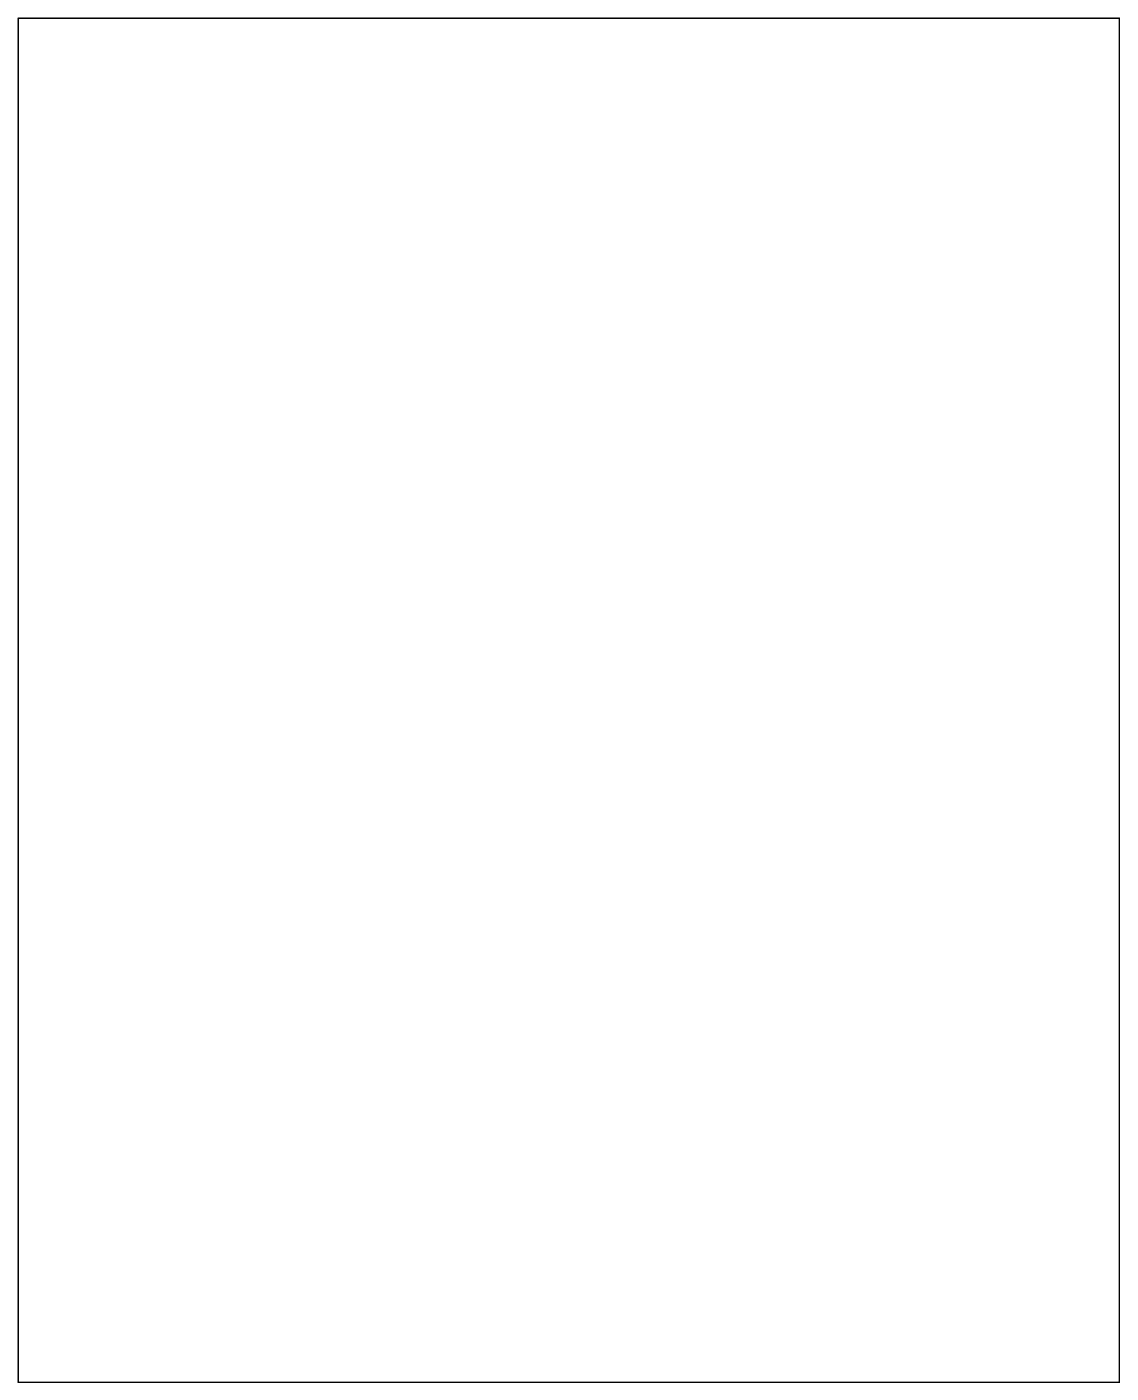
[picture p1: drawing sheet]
<svg xmlns="http://www.w3.org/2000/svg" width="226mm" height="278mm" viewBox="0 0 226 278" stroke-linecap="round" stroke-linejoin="round" font-family="sans-serif">
<path d="M3.6 3.6h218.8v271.2h-218.8z" fill="none" stroke="#000" stroke-width=".2"/>
<circle cx="75.5" cy="77.5" r=".75" fill="#fff"/>
<circle cx="75.5" cy="77.5" r=".75" fill="none" stroke="#fff" stroke-width=".75" stroke-linecap="butt"/>
<path d="M143.4 72.5h1.4v1.4h-1.4z" fill="#fff"/>
<path d="M143.4 72.5h1.4v1.4h-1.4z" fill="none" stroke="#fff" stroke-width=".76" stroke-linecap="butt"/>
<circle cx="144.1" cy="73.2" r=".74" fill="#fff"/>
<circle cx="144.1" cy="73.2" r=".74" fill="none" stroke="#fff" stroke-width=".76" stroke-linecap="butt"/>
<circle cx="141.6" cy="73.2" r=".74" fill="#fff"/>
<circle cx="141.6" cy="73.2" r=".74" fill="none" stroke="#fff" stroke-width=".76" stroke-linecap="butt"/>
<circle cx="139" cy="73.2" r=".74" fill="#fff"/>
<circle cx="139" cy="73.2" r=".74" fill="none" stroke="#fff" stroke-width=".76" stroke-linecap="butt"/>
<path d="M133.5 80.1h1.4v1.4h-1.4z" fill="#fff"/>
<path d="M133.5 80.1h1.4v1.4h-1.4z" fill="none" stroke="#fff" stroke-width=".76" stroke-linecap="butt"/>
<circle cx="134.2" cy="80.8" r=".7" fill="#fff"/>
<circle cx="134.2" cy="80.8" r=".7" fill="none" stroke="#fff" stroke-width=".76" stroke-linecap="butt"/>
<circle cx="136.7" cy="80.8" r=".7" fill="#fff"/>
<circle cx="136.7" cy="80.8" r=".7" fill="none" stroke="#fff" stroke-width=".76" stroke-linecap="butt"/>
<circle cx="131.9" cy="72.2" r=".7" fill="#fff"/>
<circle cx="131.9" cy="72.2" r=".7" fill="none" stroke="#fff" stroke-width=".65" stroke-linecap="butt"/>
<circle cx="131.9" cy="60.8" r=".7" fill="#fff"/>
<circle cx="131.9" cy="60.8" r=".7" fill="none" stroke="#fff" stroke-width=".65" stroke-linecap="butt"/>
<circle cx="131.9" cy="63" r=".7" fill="#fff"/>
<circle cx="131.9" cy="63" r=".7" fill="none" stroke="#fff" stroke-width=".65" stroke-linecap="butt"/>
<circle cx="131.9" cy="65.3" r=".7" fill="#fff"/>
<circle cx="131.9" cy="65.3" r=".7" fill="none" stroke="#fff" stroke-width=".65" stroke-linecap="butt"/>
<circle cx="131.9" cy="67.6" r=".7" fill="#fff"/>
<circle cx="131.9" cy="67.6" r=".7" fill="none" stroke="#fff" stroke-width=".65" stroke-linecap="butt"/>
<circle cx="131.9" cy="69.9" r=".7" fill="#fff"/>
<circle cx="131.9" cy="69.9" r=".7" fill="none" stroke="#fff" stroke-width=".65" stroke-linecap="butt"/>
<circle cx="131.9" cy="74.5" r=".7" fill="#fff"/>
<circle cx="131.9" cy="74.5" r=".7" fill="none" stroke="#fff" stroke-width=".65" stroke-linecap="butt"/>
<path d="M141.1 44h1.4v1.5h-1.4z" fill="#fff"/>
<path d="M141.1 44h1.4v1.5h-1.4z" fill="none" stroke="#fff" stroke-width=".76" stroke-linecap="butt"/>
<circle cx="141.8" cy="44.7" r=".74" fill="#fff"/>
<circle cx="141.8" cy="44.7" r=".74" fill="none" stroke="#fff" stroke-width=".76" stroke-linecap="butt"/>
<circle cx="141.8" cy="47.3" r=".74" fill="#fff"/>
<circle cx="141.8" cy="47.3" r=".74" fill="none" stroke="#fff" stroke-width=".76" stroke-linecap="butt"/>
<circle cx="141.8" cy="49.8" r=".74" fill="#fff"/>
<circle cx="141.8" cy="49.8" r=".74" fill="none" stroke="#fff" stroke-width=".76" stroke-linecap="butt"/>
<path d="M135.7 44h1.5v1.5h-1.5z" fill="#fff"/>
<path d="M135.7 44h1.5v1.5h-1.5z" fill="none" stroke="#fff" stroke-width=".76" stroke-linecap="butt"/>
<circle cx="136.5" cy="44.7" r=".74" fill="#fff"/>
<circle cx="136.5" cy="44.7" r=".74" fill="none" stroke="#fff" stroke-width=".76" stroke-linecap="butt"/>
<circle cx="136.5" cy="47.3" r=".74" fill="#fff"/>
<circle cx="136.5" cy="47.3" r=".74" fill="none" stroke="#fff" stroke-width=".76" stroke-linecap="butt"/>
<circle cx="136.5" cy="49.8" r=".74" fill="#fff"/>
<circle cx="136.5" cy="49.8" r=".74" fill="none" stroke="#fff" stroke-width=".76" stroke-linecap="butt"/>
<circle cx="89.7" cy="59.5" r=".7" fill="#fff"/>
<circle cx="89.7" cy="59.5" r=".7" fill="none" stroke="#fff" stroke-width=".65" stroke-linecap="butt"/>
<circle cx="106.8" cy="62" r=".75" fill="#fff"/>
<circle cx="106.8" cy="62" r=".75" fill="none" stroke="#fff" stroke-width=".75" stroke-linecap="butt"/>
<circle cx="118.7" cy="62" r=".75" fill="#fff"/>
<circle cx="118.7" cy="62" r=".75" fill="none" stroke="#fff" stroke-width=".75" stroke-linecap="butt"/>
<circle cx="126.6" cy="64.6" r=".75" fill="#fff"/>
<circle cx="126.6" cy="64.6" r=".75" fill="none" stroke="#fff" stroke-width=".75" stroke-linecap="butt"/>
<circle cx="108" cy="48.1" r=".75" fill="#fff"/>
<circle cx="108" cy="48.1" r=".75" fill="none" stroke="#fff" stroke-width=".75" stroke-linecap="butt"/>
<circle cx="123.3" cy="50.1" r=".7" fill="#fff"/>
<circle cx="123.3" cy="50.1" r=".7" fill="none" stroke="#fff" stroke-width=".65" stroke-linecap="butt"/>
<circle cx="121" cy="54.1" r=".68" fill="#fff"/>
<circle cx="121" cy="54.1" r=".68" fill="none" stroke="#fff" stroke-width=".68" stroke-linecap="butt"/>
<path d="M120.3 53.5h1.4v1.3h-1.4z" fill="#fff"/>
<path d="M120.3 53.5h1.4v1.3h-1.4z" fill="none" stroke="#fff" stroke-width=".68" stroke-linecap="butt"/>
<circle cx="118.4" cy="54.1" r=".68" fill="#fff"/>
<circle cx="118.4" cy="54.1" r=".68" fill="none" stroke="#fff" stroke-width=".68" stroke-linecap="butt"/>
<circle cx="115.9" cy="54.1" r=".68" fill="#fff"/>
<circle cx="115.9" cy="54.1" r=".68" fill="none" stroke="#fff" stroke-width=".68" stroke-linecap="butt"/>
<circle cx="113.4" cy="54.1" r=".68" fill="#fff"/>
<circle cx="113.4" cy="54.1" r=".68" fill="none" stroke="#fff" stroke-width=".68" stroke-linecap="butt"/>
<circle cx="110.8" cy="54.1" r=".68" fill="#fff"/>
<circle cx="110.8" cy="54.1" r=".68" fill="none" stroke="#fff" stroke-width=".68" stroke-linecap="butt"/>
<circle cx="108.3" cy="54.1" r=".68" fill="#fff"/>
<circle cx="108.3" cy="54.1" r=".68" fill="none" stroke="#fff" stroke-width=".68" stroke-linecap="butt"/>
<circle cx="105.7" cy="54.1" r=".68" fill="#fff"/>
<circle cx="105.7" cy="54.1" r=".68" fill="none" stroke="#fff" stroke-width=".68" stroke-linecap="butt"/>
<circle cx="103.2" cy="54.1" r=".68" fill="#fff"/>
<circle cx="103.2" cy="54.1" r=".68" fill="none" stroke="#fff" stroke-width=".68" stroke-linecap="butt"/>
<circle cx="100.7" cy="54.1" r=".68" fill="#fff"/>
<circle cx="100.7" cy="54.1" r=".68" fill="none" stroke="#fff" stroke-width=".68" stroke-linecap="butt"/>
<circle cx="98.1" cy="54.1" r=".68" fill="#fff"/>
<circle cx="98.1" cy="54.1" r=".68" fill="none" stroke="#fff" stroke-width=".68" stroke-linecap="butt"/>
<circle cx="95.6" cy="54.1" r=".68" fill="#fff"/>
<circle cx="95.6" cy="54.1" r=".68" fill="none" stroke="#fff" stroke-width=".68" stroke-linecap="butt"/>
<circle cx="93" cy="54.1" r=".68" fill="#fff"/>
<circle cx="93" cy="54.1" r=".68" fill="none" stroke="#fff" stroke-width=".68" stroke-linecap="butt"/>
<circle cx="90.5" cy="54.1" r=".68" fill="#fff"/>
<circle cx="90.5" cy="54.1" r=".68" fill="none" stroke="#fff" stroke-width=".68" stroke-linecap="butt"/>
<circle cx="88" cy="54.1" r=".68" fill="#fff"/>
<circle cx="88" cy="54.1" r=".68" fill="none" stroke="#fff" stroke-width=".68" stroke-linecap="butt"/>
<circle cx="85.4" cy="54.1" r=".68" fill="#fff"/>
<circle cx="85.4" cy="54.1" r=".68" fill="none" stroke="#fff" stroke-width=".68" stroke-linecap="butt"/>
<circle cx="82.9" cy="54.1" r=".68" fill="#fff"/>
<circle cx="82.9" cy="54.1" r=".68" fill="none" stroke="#fff" stroke-width=".68" stroke-linecap="butt"/>
<circle cx="80.3" cy="54.1" r=".68" fill="#fff"/>
<circle cx="80.3" cy="54.1" r=".68" fill="none" stroke="#fff" stroke-width=".68" stroke-linecap="butt"/>
<circle cx="121" cy="69.4" r=".68" fill="#fff"/>
<circle cx="121" cy="69.4" r=".68" fill="none" stroke="#fff" stroke-width=".68" stroke-linecap="butt"/>
<circle cx="118.4" cy="69.4" r=".68" fill="#fff"/>
<circle cx="118.4" cy="69.4" r=".68" fill="none" stroke="#fff" stroke-width=".68" stroke-linecap="butt"/>
<circle cx="115.9" cy="69.4" r=".68" fill="#fff"/>
<circle cx="115.9" cy="69.4" r=".68" fill="none" stroke="#fff" stroke-width=".68" stroke-linecap="butt"/>
<circle cx="113.4" cy="69.4" r=".68" fill="#fff"/>
<circle cx="113.4" cy="69.4" r=".68" fill="none" stroke="#fff" stroke-width=".68" stroke-linecap="butt"/>
<circle cx="110.8" cy="69.4" r=".68" fill="#fff"/>
<circle cx="110.8" cy="69.4" r=".68" fill="none" stroke="#fff" stroke-width=".68" stroke-linecap="butt"/>
<circle cx="108.3" cy="69.4" r=".68" fill="#fff"/>
<circle cx="108.3" cy="69.4" r=".68" fill="none" stroke="#fff" stroke-width=".68" stroke-linecap="butt"/>
<circle cx="100.7" cy="69.4" r=".68" fill="#fff"/>
<circle cx="100.7" cy="69.4" r=".68" fill="none" stroke="#fff" stroke-width=".68" stroke-linecap="butt"/>
<circle cx="98.1" cy="69.4" r=".68" fill="#fff"/>
<circle cx="98.1" cy="69.4" r=".68" fill="none" stroke="#fff" stroke-width=".68" stroke-linecap="butt"/>
<circle cx="103.2" cy="69.4" r=".68" fill="#fff"/>
<circle cx="103.2" cy="69.4" r=".68" fill="none" stroke="#fff" stroke-width=".68" stroke-linecap="butt"/>
<circle cx="105.7" cy="69.4" r=".68" fill="#fff"/>
<circle cx="105.7" cy="69.4" r=".68" fill="none" stroke="#fff" stroke-width=".68" stroke-linecap="butt"/>
<circle cx="95.6" cy="69.4" r=".68" fill="#fff"/>
<circle cx="95.6" cy="69.4" r=".68" fill="none" stroke="#fff" stroke-width=".68" stroke-linecap="butt"/>
<circle cx="93" cy="69.4" r=".68" fill="#fff"/>
<circle cx="93" cy="69.4" r=".68" fill="none" stroke="#fff" stroke-width=".68" stroke-linecap="butt"/>
<circle cx="90.5" cy="69.4" r=".68" fill="#fff"/>
<circle cx="90.5" cy="69.4" r=".68" fill="none" stroke="#fff" stroke-width=".68" stroke-linecap="butt"/>
<circle cx="88" cy="69.4" r=".68" fill="#fff"/>
<circle cx="88" cy="69.4" r=".68" fill="none" stroke="#fff" stroke-width=".68" stroke-linecap="butt"/>
<circle cx="85.4" cy="69.4" r=".68" fill="#fff"/>
<circle cx="85.4" cy="69.4" r=".68" fill="none" stroke="#fff" stroke-width=".68" stroke-linecap="butt"/>
<circle cx="82.9" cy="69.4" r=".68" fill="#fff"/>
<circle cx="82.9" cy="69.4" r=".68" fill="none" stroke="#fff" stroke-width=".68" stroke-linecap="butt"/>
<circle cx="80.3" cy="69.4" r=".68" fill="#fff"/>
<circle cx="80.3" cy="69.4" r=".68" fill="none" stroke="#fff" stroke-width=".68" stroke-linecap="butt"/>
<circle cx="125.3" cy="39.4" r=".54" fill="#fff"/>
<circle cx="125.3" cy="39.4" r=".54" fill="none" stroke="#fff" stroke-width=".63" stroke-linecap="butt"/>
<circle cx="127.3" cy="39.4" r=".54" fill="#fff"/>
<circle cx="127.3" cy="39.4" r=".54" fill="none" stroke="#fff" stroke-width=".63" stroke-linecap="butt"/>
<path d="M117.7 45h1.5v1.5h-1.5z" fill="#fff"/>
<path d="M117.7 45h1.5v1.5h-1.5z" fill="none" stroke="#fff" stroke-width=".76" stroke-linecap="butt"/>
<circle cx="118.4" cy="45.8" r=".74" fill="#fff"/>
<circle cx="118.4" cy="45.8" r=".74" fill="none" stroke="#fff" stroke-width=".76" stroke-linecap="butt"/>
<circle cx="115.9" cy="45.8" r=".74" fill="#fff"/>
<circle cx="115.9" cy="45.8" r=".74" fill="none" stroke="#fff" stroke-width=".76" stroke-linecap="butt"/>
<path d="M112.6 45h1.5v1.5h-1.5z" fill="#fff"/>
<path d="M112.6 45h1.5v1.5h-1.5z" fill="none" stroke="#fff" stroke-width=".76" stroke-linecap="butt"/>
<circle cx="113.4" cy="45.8" r=".74" fill="#fff"/>
<circle cx="113.4" cy="45.8" r=".74" fill="none" stroke="#fff" stroke-width=".76" stroke-linecap="butt"/>
<circle cx="110.8" cy="45.8" r=".74" fill="#fff"/>
<circle cx="110.8" cy="45.8" r=".74" fill="none" stroke="#fff" stroke-width=".76" stroke-linecap="butt"/>
<circle cx="146.1" cy="63" r=".7" fill="#fff"/>
<circle cx="146.1" cy="63" r=".7" fill="none" stroke="#fff" stroke-width=".65" stroke-linecap="butt"/>
<circle cx="100.9" cy="42.7" r=".75" fill="#fff"/>
<circle cx="100.9" cy="42.7" r=".75" fill="none" stroke="#fff" stroke-width=".75" stroke-linecap="butt"/>
<circle cx="100.7" cy="50.1" r=".75" fill="#fff"/>
<circle cx="100.7" cy="50.1" r=".75" fill="none" stroke="#fff" stroke-width=".75" stroke-linecap="butt"/>
<circle cx="146.1" cy="60.5" r=".7" fill="#fff"/>
<circle cx="146.1" cy="60.5" r=".7" fill="none" stroke="#fff" stroke-width=".65" stroke-linecap="butt"/>
<circle cx="146.1" cy="58" r=".7" fill="#fff"/>
<circle cx="146.1" cy="58" r=".7" fill="none" stroke="#fff" stroke-width=".65" stroke-linecap="butt"/>
<circle cx="146.1" cy="55.4" r=".7" fill="#fff"/>
<circle cx="146.1" cy="55.4" r=".7" fill="none" stroke="#fff" stroke-width=".65" stroke-linecap="butt"/>
<circle cx="129.1" cy="62" r=".75" fill="#fff"/>
<circle cx="129.1" cy="62" r=".75" fill="none" stroke="#fff" stroke-width=".75" stroke-linecap="butt"/>
<circle cx="126.6" cy="62" r=".75" fill="#fff"/>
<circle cx="126.6" cy="62" r=".75" fill="none" stroke="#fff" stroke-width=".75" stroke-linecap="butt"/>
<circle cx="129.1" cy="64.6" r=".75" fill="#fff"/>
<circle cx="129.1" cy="64.6" r=".75" fill="none" stroke="#fff" stroke-width=".75" stroke-linecap="butt"/>
<circle cx="125.8" cy="47.5" r=".75" fill="#fff"/>
<circle cx="125.8" cy="47.5" r=".75" fill="none" stroke="#fff" stroke-width=".75" stroke-linecap="butt"/>
<circle cx="123.3" cy="47.5" r=".75" fill="#fff"/>
<circle cx="123.3" cy="47.5" r=".75" fill="none" stroke="#fff" stroke-width=".75" stroke-linecap="butt"/>
<circle cx="125.8" cy="50.1" r=".75" fill="#fff"/>
<circle cx="125.8" cy="50.1" r=".75" fill="none" stroke="#fff" stroke-width=".75" stroke-linecap="butt"/>
<circle cx="111.1" cy="74.7" r=".7" fill="#fff"/>
<circle cx="111.1" cy="74.7" r=".7" fill="none" stroke="#fff" stroke-width=".65" stroke-linecap="butt"/>
<circle cx="123" cy="74.7" r=".7" fill="#fff"/>
<circle cx="123" cy="74.7" r=".7" fill="none" stroke="#fff" stroke-width=".65" stroke-linecap="butt"/>
<circle cx="67.6" cy="74.5" r=".7" fill="#fff"/>
<circle cx="67.6" cy="74.5" r=".7" fill="none" stroke="#fff" stroke-width=".65" stroke-linecap="butt"/>
<circle cx="61.5" cy="64.1" r=".75" fill="#fff"/>
<circle cx="61.5" cy="64.1" r=".75" fill="none" stroke="#fff" stroke-width=".75" stroke-linecap="butt"/>
<circle cx="64.6" cy="64.1" r=".75" fill="#fff"/>
<circle cx="64.6" cy="64.1" r=".75" fill="none" stroke="#fff" stroke-width=".75" stroke-linecap="butt"/>
<circle cx="67.6" cy="64.1" r=".75" fill="#fff"/>
<circle cx="67.6" cy="64.1" r=".75" fill="none" stroke="#fff" stroke-width=".75" stroke-linecap="butt"/>
<circle cx="70.7" cy="64.1" r=".75" fill="#fff"/>
<circle cx="70.7" cy="64.1" r=".75" fill="none" stroke="#fff" stroke-width=".75" stroke-linecap="butt"/>
<circle cx="73.7" cy="64.1" r=".75" fill="#fff"/>
<circle cx="73.7" cy="64.1" r=".75" fill="none" stroke="#fff" stroke-width=".75" stroke-linecap="butt"/>
<circle cx="61.5" cy="59.7" r=".75" fill="#fff"/>
<circle cx="61.5" cy="59.7" r=".75" fill="none" stroke="#fff" stroke-width=".75" stroke-linecap="butt"/>
<circle cx="64.6" cy="59.7" r=".75" fill="#fff"/>
<circle cx="64.6" cy="59.7" r=".75" fill="none" stroke="#fff" stroke-width=".75" stroke-linecap="butt"/>
<circle cx="67.6" cy="59.7" r=".75" fill="#fff"/>
<circle cx="67.6" cy="59.7" r=".75" fill="none" stroke="#fff" stroke-width=".75" stroke-linecap="butt"/>
<circle cx="70.7" cy="59.7" r=".75" fill="#fff"/>
<circle cx="70.7" cy="59.7" r=".75" fill="none" stroke="#fff" stroke-width=".75" stroke-linecap="butt"/>
<circle cx="73.7" cy="59.7" r=".75" fill="#fff"/>
<circle cx="73.7" cy="59.7" r=".75" fill="none" stroke="#fff" stroke-width=".75" stroke-linecap="butt"/>
<circle cx="75.5" cy="74.5" r=".75" fill="#fff"/>
<circle cx="75.5" cy="74.5" r=".75" fill="none" stroke="#fff" stroke-width=".75" stroke-linecap="butt"/>
<circle cx="146.1" cy="65.6" r=".7" fill="#fff"/>
<circle cx="146.1" cy="65.6" r=".7" fill="none" stroke="#fff" stroke-width=".65" stroke-linecap="butt"/>
<circle cx="146.1" cy="68.1" r=".7" fill="#fff"/>
<circle cx="146.1" cy="68.1" r=".7" fill="none" stroke="#fff" stroke-width=".65" stroke-linecap="butt"/>
<circle cx="111.1" cy="60.5" r=".7" fill="#fff"/>
<circle cx="111.1" cy="60.5" r=".7" fill="none" stroke="#fff" stroke-width=".65" stroke-linecap="butt"/>
<circle cx="115.6" cy="60.5" r=".7" fill="#fff"/>
<circle cx="115.6" cy="60.5" r=".7" fill="none" stroke="#fff" stroke-width=".65" stroke-linecap="butt"/>
<circle cx="121.7" cy="80.8" r=".7" fill="#fff"/>
<circle cx="121.7" cy="80.8" r=".7" fill="none" stroke="#fff" stroke-width=".65" stroke-linecap="butt"/>
<circle cx="128.1" cy="80.8" r=".7" fill="#fff"/>
<circle cx="128.1" cy="80.8" r=".7" fill="none" stroke="#fff" stroke-width=".65" stroke-linecap="butt"/>
<circle cx="134.2" cy="67.6" r=".7" fill="#fff"/>
<circle cx="134.2" cy="67.6" r=".7" fill="none" stroke="#fff" stroke-width=".65" stroke-linecap="butt"/>
<circle cx="129.4" cy="47.5" r=".7" fill="#fff"/>
<circle cx="129.4" cy="47.5" r=".7" fill="none" stroke="#fff" stroke-width=".65" stroke-linecap="butt"/>
<circle cx="129.4" cy="50.8" r=".7" fill="#fff"/>
<circle cx="129.4" cy="50.8" r=".7" fill="none" stroke="#fff" stroke-width=".65" stroke-linecap="butt"/>
<circle cx="129.4" cy="53.1" r=".7" fill="#fff"/>
<circle cx="129.4" cy="53.1" r=".7" fill="none" stroke="#fff" stroke-width=".65" stroke-linecap="butt"/>
<circle cx="131.9" cy="50.8" r=".7" fill="#fff"/>
<circle cx="131.9" cy="50.8" r=".7" fill="none" stroke="#fff" stroke-width=".65" stroke-linecap="butt"/>
<circle cx="131.9" cy="53.1" r=".7" fill="#fff"/>
<circle cx="131.9" cy="53.1" r=".7" fill="none" stroke="#fff" stroke-width=".65" stroke-linecap="butt"/>
<circle cx="131.9" cy="55.4" r=".7" fill="#fff"/>
<circle cx="131.9" cy="55.4" r=".7" fill="none" stroke="#fff" stroke-width=".65" stroke-linecap="butt"/>
<circle cx="131.9" cy="57.7" r=".7" fill="#fff"/>
<circle cx="131.9" cy="57.7" r=".7" fill="none" stroke="#fff" stroke-width=".65" stroke-linecap="butt"/>
<circle cx="134.2" cy="58.7" r=".7" fill="#fff"/>
<circle cx="134.2" cy="58.7" r=".7" fill="none" stroke="#fff" stroke-width=".65" stroke-linecap="butt"/>
<circle cx="80.3" cy="80.8" r=".75" fill="#fff"/>
<circle cx="80.3" cy="80.8" r=".75" fill="none" stroke="#fff" stroke-width=".75" stroke-linecap="butt"/>
<circle cx="84.7" cy="62.3" r=".75" fill="#fff"/>
<circle cx="84.7" cy="62.3" r=".75" fill="none" stroke="#fff" stroke-width=".75" stroke-linecap="butt"/>
<circle cx="67.6" cy="55.7" r=".75" fill="#fff"/>
<circle cx="67.6" cy="55.7" r=".75" fill="none" stroke="#fff" stroke-width=".75" stroke-linecap="butt"/>
<circle cx="84.3" cy="48.9" r=".75" fill="#fff"/>
<circle cx="84.3" cy="48.9" r=".75" fill="none" stroke="#fff" stroke-width=".75" stroke-linecap="butt"/>
<circle cx="93" cy="72.4" r=".75" fill="#fff"/>
<circle cx="93" cy="72.4" r=".75" fill="none" stroke="#fff" stroke-width=".75" stroke-linecap="butt"/>
<circle cx="100.5" cy="72.5" r=".75" fill="#fff"/>
<circle cx="100.5" cy="72.5" r=".75" fill="none" stroke="#fff" stroke-width=".75" stroke-linecap="butt"/>
</svg>
